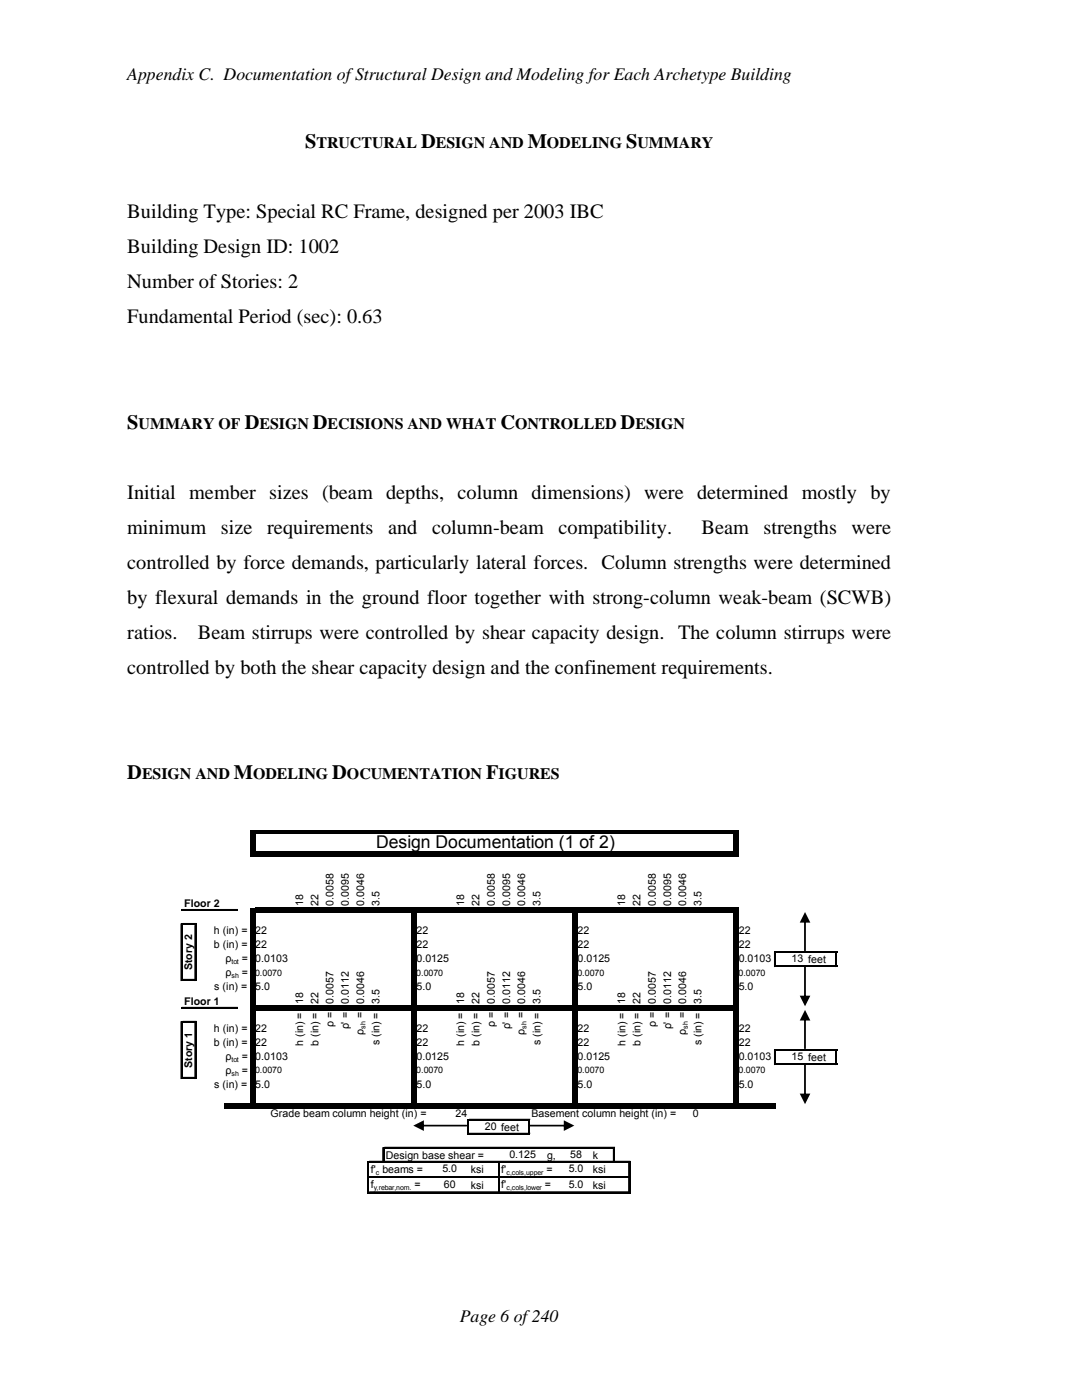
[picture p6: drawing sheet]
<svg xmlns="http://www.w3.org/2000/svg" width="216mm" height="279mm" viewBox="0 0 216 279" stroke-linecap="round" stroke-linejoin="round" font-family="sans-serif">
<defs><g id="words">
<g font-size="4.1">
<text x="60.9" y="29.6">S</text>
<text x="84" y="29.6">D</text>
<text x="105.3" y="29.6">M</text>
<text x="124.9" y="29.6">S</text>
<text x="25.4" y="43.5">Building Type: Special RC Frame, designed per 2003 IBC</text>
<text x="25.4" y="50.5">Building Design ID: 1002</text>
<text x="25.4" y="57.5">Number of Stories: 2</text>
<text x="25.4" y="64.5">Fundamental Period (sec): 0.63</text>
<text x="25.4" y="85.6">S</text>
<text x="48.8" y="85.6">D</text>
<text x="62.4" y="85.6">D</text>
<text x="99.8" y="85.6">C</text>
<text x="123.8" y="85.6">D</text>
<text x="25.4" y="99.5">Initial member sizes (beam depths, column dimensions) were determined mostly by</text>
<text x="25.4" y="106.5">minimum</text>
<text x="44.1" y="106.5">size</text>
<text x="53.3" y="106.5">requirements</text>
<text x="77.4" y="106.5">and</text>
<text x="86.2" y="106.5">column-beam</text>
<text x="111.4" y="106.5">compatibility.</text>
<text x="140" y="106.5">Beam</text>
<text x="152.3" y="106.5">strengths</text>
<text x="169.9" y="106.5">were</text>
<text x="25.4" y="113.5">controlled by force demands, particularly lateral forces. Column strengths were determined</text>
<text x="25.4" y="120.5">by flexural demands in the ground floor together with strong-column weak-beam (SCWB)</text>
<text x="25.4" y="127.5">ratios.</text>
<text x="39.5" y="127.5">Beam stirrups were controlled by shear capacity design. The column stirrups were</text>
<text x="25.4" y="134.5">controlled by both the shear capacity design and the confinement requirements.</text>
<text x="25.4" y="155.5">D</text>
<text x="46.7" y="155.5">M</text>
<text x="66.3" y="155.5">D</text>
<text x="97" y="155.5">F</text>
</g>
<g font-size="3.5">
<text x="25.4" y="15.9">Appendix C. Documentation of Structural Design and Modeling for Each Archetype Building</text>
<text x="75" y="169.3">Design Documentation (1 of 2)</text>
<text x="91.7" y="263.9">Page 6 of 240</text>
</g>
<g font-size="3.2">
<text x="63.1" y="29.6">TRUCTURAL</text>
<text x="87" y="29.6">ESIGN AND</text>
<text x="109.1" y="29.6">ODELING</text>
<text x="127.2" y="29.6">UMMARY</text>
<text x="27.7" y="85.6">UMMARY OF</text>
<text x="51.8" y="85.6">ESIGN</text>
<text x="65.4" y="85.6">ECISIONS AND WHAT</text>
<text x="102.8" y="85.6">ONTROLLED</text>
<text x="126.8" y="85.6">ESIGN</text>
<text x="28.3" y="155.5">ESIGN AND</text>
<text x="50.5" y="155.5">ODELING</text>
<text x="69.2" y="155.5">OCUMENTATION</text>
<text x="99.5" y="155.5">IGURES</text>
</g>
<g font-size="2.1">
<text x="36.7" y="181">Floor 2</text>
<text x="60.5" y="180.8" transform="rotate(-90 60.5 180.8)">18</text>
<text x="63.5" y="180.8" transform="rotate(-90 63.5 180.8)">22</text>
<text x="66.6" y="180.8" transform="rotate(-90 66.6 180.8)">0.0058</text>
<text x="69.6" y="180.8" transform="rotate(-90 69.6 180.8)">0.0095</text>
<text x="72.7" y="180.8" transform="rotate(-90 72.7 180.8)">0.0046</text>
<text x="75.7" y="180.8" transform="rotate(-90 75.7 180.8)">3.5</text>
<text x="92.6" y="180.8" transform="rotate(-90 92.6 180.8)">18</text>
<text x="95.7" y="180.8" transform="rotate(-90 95.7 180.8)">22</text>
<text x="98.7" y="180.8" transform="rotate(-90 98.7 180.8)">0.0058</text>
<text x="101.8" y="180.8" transform="rotate(-90 101.8 180.8)">0.0095</text>
<text x="104.8" y="180.8" transform="rotate(-90 104.8 180.8)">0.0046</text>
<text x="107.8" y="180.8" transform="rotate(-90 107.8 180.8)">3.5</text>
<text x="124.8" y="180.8" transform="rotate(-90 124.8 180.8)">18</text>
<text x="127.8" y="180.8" transform="rotate(-90 127.8 180.8)">22</text>
<text x="130.9" y="180.8" transform="rotate(-90 130.9 180.8)">0.0058</text>
<text x="133.9" y="180.8" transform="rotate(-90 133.9 180.8)">0.0095</text>
<text x="136.9" y="180.8" transform="rotate(-90 136.9 180.8)">0.0046</text>
<text x="140" y="180.8" transform="rotate(-90 140 180.8)">3.5</text>
<text x="42.7" y="186.4">h (in) =</text>
<text x="42.7" y="189.2">b (in) =</text>
<text x="45" y="191.9">ρ</text>
<text x="48.3" y="191.9">=</text>
<text x="50.9" y="189.2">22</text>
<text x="50.9" y="186.4">22</text>
<text x="83.1" y="186.4">22</text>
<text x="83.1" y="189.2">22</text>
<text x="115.3" y="186.4">22</text>
<text x="115.3" y="189.2">22</text>
<text x="147.4" y="186.4">22</text>
<text x="147.4" y="189.2">22</text>
<text x="38.3" y="193.6" transform="rotate(-90 38.3 193.6)">Story 2</text>
<text x="42.8" y="197.6">s (in) =</text>
<text x="45" y="194.7">ρ</text>
<text x="48.3" y="194.7">=</text>
<text x="50.9" y="192">0.0103</text>
<text x="50.9" y="197.6">5.0</text>
<text x="83.1" y="197.6">5.0</text>
<text x="83.1" y="192">0.0125</text>
<text x="115.3" y="197.6">5.0</text>
<text x="115.3" y="192">0.0125</text>
<text x="147.4" y="197.6">5.0</text>
<text x="147.4" y="192">0.0103</text>
<text x="158" y="192">13 feet</text>
<text x="36.7" y="200.6">Floor 1</text>
<text x="60.5" y="200.4" transform="rotate(-90 60.5 200.4)">18</text>
<text x="63.5" y="200.4" transform="rotate(-90 63.5 200.4)">22</text>
<text x="66.6" y="200.4" transform="rotate(-90 66.6 200.4)">0.0057</text>
<text x="69.6" y="200.4" transform="rotate(-90 69.6 200.4)">0.0112</text>
<text x="72.5" y="203.3" transform="rotate(-90 72.5 203.3)">=</text>
<text x="72.7" y="200.4" transform="rotate(-90 72.7 200.4)">0.0046</text>
<text x="75.7" y="200.4" transform="rotate(-90 75.7 200.4)">3.5</text>
<text x="92.6" y="200.4" transform="rotate(-90 92.6 200.4)">18</text>
<text x="95.7" y="200.4" transform="rotate(-90 95.7 200.4)">22</text>
<text x="98.7" y="200.4" transform="rotate(-90 98.7 200.4)">0.0057</text>
<text x="101.8" y="200.4" transform="rotate(-90 101.8 200.4)">0.0112</text>
<text x="104.7" y="203.3" transform="rotate(-90 104.7 203.3)">=</text>
<text x="104.8" y="200.4" transform="rotate(-90 104.8 200.4)">0.0046</text>
<text x="107.8" y="200.4" transform="rotate(-90 107.8 200.4)">3.5</text>
<text x="124.8" y="200.4" transform="rotate(-90 124.8 200.4)">18</text>
<text x="127.8" y="200.4" transform="rotate(-90 127.8 200.4)">22</text>
<text x="130.9" y="200.4" transform="rotate(-90 130.9 200.4)">0.0057</text>
<text x="133.9" y="200.4" transform="rotate(-90 133.9 200.4)">0.0112</text>
<text x="136.8" y="203.3" transform="rotate(-90 136.8 203.3)">=</text>
<text x="136.9" y="200.4" transform="rotate(-90 136.9 200.4)">0.0046</text>
<text x="140" y="200.4" transform="rotate(-90 140 200.4)">3.5</text>
<text x="42.7" y="206">h (in) =</text>
<text x="42.7" y="208.7">b (in) =</text>
<text x="50.9" y="206">22</text>
<text x="50.9" y="208.7">22</text>
<text x="60.5" y="208.7" transform="rotate(-90 60.5 208.7)">h (in) =</text>
<text x="63.5" y="208.7" transform="rotate(-90 63.5 208.7)">b (in) =</text>
<text x="66.6" y="205" transform="rotate(-90 66.6 205)">ρ =</text>
<text x="69.6" y="205.4" transform="rotate(-90 69.6 205.4)">ρ' =</text>
<text x="72.5" y="206.5" transform="rotate(-90 72.5 206.5)">ρ</text>
<text x="75.7" y="208.6" transform="rotate(-90 75.7 208.6)">s (in) =</text>
<text x="83.1" y="206">22</text>
<text x="83.1" y="208.7">22</text>
<text x="92.6" y="208.7" transform="rotate(-90 92.6 208.7)">h (in) =</text>
<text x="95.7" y="208.7" transform="rotate(-90 95.7 208.7)">b (in) =</text>
<text x="98.7" y="205" transform="rotate(-90 98.7 205)">ρ =</text>
<text x="101.8" y="205.4" transform="rotate(-90 101.8 205.4)">ρ' =</text>
<text x="104.7" y="206.5" transform="rotate(-90 104.7 206.5)">ρ</text>
<text x="107.8" y="208.6" transform="rotate(-90 107.8 208.6)">s (in) =</text>
<text x="115.3" y="206">22</text>
<text x="115.3" y="208.7">22</text>
<text x="124.8" y="208.7" transform="rotate(-90 124.8 208.7)">h (in) =</text>
<text x="127.8" y="208.7" transform="rotate(-90 127.8 208.7)">b (in) =</text>
<text x="130.9" y="205" transform="rotate(-90 130.9 205)">ρ =</text>
<text x="133.9" y="205.4" transform="rotate(-90 133.9 205.4)">ρ' =</text>
<text x="136.8" y="206.5" transform="rotate(-90 136.8 206.5)">ρ</text>
<text x="140" y="208.6" transform="rotate(-90 140 208.6)">s (in) =</text>
<text x="147.4" y="206">22</text>
<text x="147.4" y="208.7">22</text>
<text x="38.3" y="213.1" transform="rotate(-90 38.3 213.1)">Story 1</text>
<text x="45" y="211.5">ρ</text>
<text x="45" y="214.2">ρ</text>
<text x="48.3" y="214.2">=</text>
<text x="48.3" y="211.5">=</text>
<text x="50.9" y="211.5">0.0103</text>
<text x="83.1" y="211.5">0.0125</text>
<text x="115.3" y="211.5">0.0125</text>
<text x="147.4" y="211.5">0.0103</text>
<text x="158" y="211.5">15 feet</text>
<text x="42.8" y="217.1">s (in) =</text>
<text x="50.9" y="217.1">5.0</text>
<text x="83.1" y="217.1">5.0</text>
<text x="115.3" y="217.1">5.0</text>
<text x="147.4" y="217.1">5.0</text>
<text x="54" y="222.9">Grade beam column height (in) =</text>
<text x="90.9" y="222.9">24</text>
<text x="96.7" y="225.5">20 feet</text>
<text x="106.1" y="222.9">Basement column height (in) =</text>
<text x="138.3" y="222.9">0</text>
<text x="77" y="231.3">Design base shear =</text>
<text x="88.3" y="234">5.0</text>
<text x="101.6" y="231.1">0.125</text>
<text x="109.2" y="231.3">g,</text>
<text x="113.5" y="234">5.0</text>
<text x="113.8" y="231.1">58</text>
<text x="118.3" y="231.3">k</text>
<text x="74" y="237.1">f</text>
<text x="74" y="234.1">f' beams =</text>
<text x="82.7" y="237.1">=</text>
<text x="88.6" y="237">60</text>
<text x="93.9" y="234.2">ksi</text>
<text x="93.9" y="237.2">ksi</text>
<text x="100" y="234.1">f'</text>
<text x="100" y="237.1">f'</text>
<text x="108.7" y="237.1">=</text>
<text x="109" y="234.1">=</text>
<text x="113.5" y="237">5.0</text>
<text x="118.3" y="234.2">ksi</text>
<text x="118.3" y="237.2">ksi</text>
</g>
<g font-size="1.8">
<text x="50.9" y="194.7">0.0070</text>
<text x="83.1" y="194.7">0.0070</text>
<text x="115.2" y="194.7">0.0070</text>
<text x="147.4" y="194.7">0.0070</text>
<text x="50.9" y="214.2">0.0070</text>
<text x="83.1" y="214.2">0.0070</text>
<text x="115.2" y="214.2">0.0070</text>
<text x="147.4" y="214.2">0.0070</text>
</g>
<g font-size="1.4">
<text x="46.2" y="192.3">tot</text>
<text x="46.2" y="195.1">sh</text>
<text x="72.9" y="205.3" transform="rotate(-90 72.9 205.3)">sh</text>
<text x="105.1" y="205.3" transform="rotate(-90 105.1 205.3)">sh</text>
<text x="137.2" y="205.3" transform="rotate(-90 137.2 205.3)">sh</text>
<text x="46.2" y="214.7">sh</text>
<text x="46.2" y="211.9">tot</text>
<text x="74.6" y="237.6">y,rebar,nom.</text>
<text x="75" y="234.5">c</text>
<text x="101" y="234.5">c,cols,upper</text>
<text x="101" y="237.6">c,cols,lower</text>
</g>
</g></defs>
<g fill="#000">
<path d="M50 165.7h1v5.3h-1zM51 165.7h96.4v.7h-96.4zM51 170h96.4v1h-96.4zM146.4 166.4h1v4.6h-1zM51 181.2h96.4v1h-96.4zM51 200.7h96.4v1h-96.4zM44.7 220.3h110v1h-110zM50 181.2h1v40.1h-1zM82.1 182.2h1v39.1h-1zM114.3 182.2h1v39.1h-1zM146.4 182.2h1v39.1h-1z"/>
<path d="M160.5 183.6l.3 .2v5.9l-.2 .1-.2-.1zM160.6 182l1.1 2.1h-2.1z"/>
<path d="M160.5 192.8l.3 .1v6.2l-.2 .1-.2-.1zM159.6 198.7h2.1l-1.1 2.1z"/>
<path d="M160.5 203.2l.3 .1v5.9l-.2 .2-.2-.2zM160.6 201.5l1.1 2.2h-2.1z"/>
<path d="M160.5 212.3h.1l.2 .2v6.1l-.2 .2-.2-.2zM159.6 218.2h2.1l-1.1 2.2z"/>
<path d="M84.1 224.5h8.9l.2 .1-.2 .2h-8.8zM82.5 224.6l2.1-1v2.1z"/>
<path d="M105.6 224.5h7.2l.2 .1-.2 .2h-7h-.2zM112.5 223.6l2.1 1-2.1 1.1z"/>
</g>
<g fill="none" stroke="#000" stroke-width=".2">
<path d="M36.1 184.3v11.5M36.3 181.5h11.2M36.4 184.3h2.8M36.4 195.5h2.8M38.9 184.6v11.2M154.5 189.9v3.1M154.9 189.9h12.2M154.9 192.7h12.2M166.7 190.2v2.8M36.1 203.8v11.5M36.3 201h11.2M36.4 203.8h2.8"/>
<path d="M36.4 215h2.8M38.9 204.2v11.1M154.5 209.4v3.2M154.9 209.4h12.2M154.9 212.2h12.2M166.7 209.8v2.8M73.3 231.8v6.4M73.7 231.8h52.1M73.7 234.8h52.1M73.7 237.8h52.1M76.4 229v3.1M76.7 229h46"/>
<path d="M93.3 223.4v3.1M93.6 223.4h12.2M93.6 226.2h12.2M99.4 232.1v6.1M105.5 223.7v2.8M122.4 229.3v2.8M125.4 232.1v6.1"/>
</g>
<g fill="none" stroke="#000" stroke-width=".34">
<path d="M36.3 181.7h11.2M36.3 184.3v11.5M36.4 184.5h2.8M36.4 195.6h2.8M39.1 184.6v11.2M154.7 189.9v3.1M154.9 190.1h12.2M154.9 192.8h12.2M166.9 190.2v2.8M36.3 201.2h11.2M36.3 203.9v11.4M36.4 204h2.8"/>
<path d="M36.4 215.2h2.8M39.1 204.2v11.1M154.7 209.4v3.2M154.9 209.6h12.2M154.9 212.4h12.2M166.9 209.8v2.8M73.5 231.8v6.4M73.7 231.9h52.1M73.7 235h52.1M73.7 238h52.1M76.5 229v3.1M76.7 229.2h46"/>
<path d="M93.5 223.4v3.1M93.6 223.6h12.2M93.6 226.4h12.2M99.6 232.1v6.1M105.6 223.7v2.8M122.6 229.3v2.8M125.6 232.1v6.1"/>
</g>
<use href="#words"/>
</svg>
